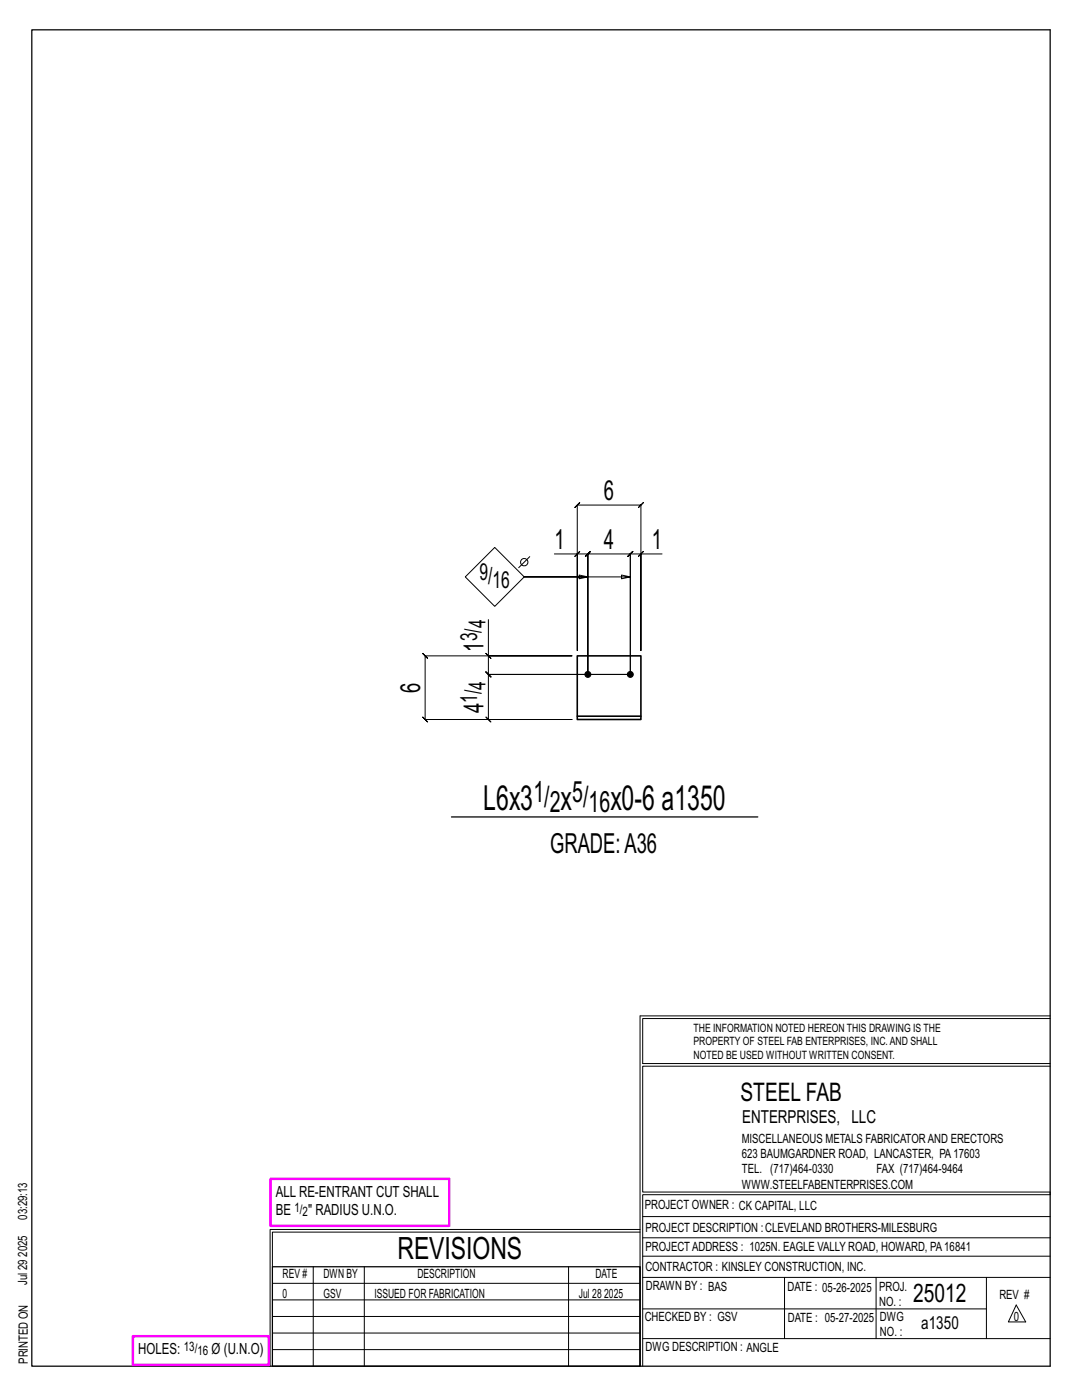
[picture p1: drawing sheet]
<svg xmlns="http://www.w3.org/2000/svg" width="216mm" height="279mm" viewBox="0 0 216 279" stroke-linecap="round" stroke-linejoin="round" font-family="sans-serif">
<defs><g id="words">
<g font-size="6.9">
<text x="96.4" y="161.6">L6x3</text>
<text x="111.9" y="161.6">x</text>
<text x="121.8" y="161.6">x0-6 a1350</text>
</g>
<text font-size="6.1" x="79.3" y="251.3">REVISIONS</text>
<g font-size="5.9">
<text x="106.4" y="160">1/</text>
<text x="114.2" y="160">5/</text>
<text x="109.7" y="162.1">2</text>
<text x="117.4" y="162.1">16</text>
</g>
<g font-size="5.5">
<text x="120.5" y="99.8">6</text>
<text x="110.6" y="109.6">1</text>
<text x="120.5" y="109.6">4</text>
<text x="130.1" y="109.6">1</text>
<text x="96.5" y="130.1" transform="rotate(-90 96.5 130.1)">1</text>
<text x="83.8" y="138.3" transform="rotate(-90 83.8 138.3)">6</text>
<text x="96.5" y="142.3" transform="rotate(-90 96.5 142.3)">4</text>
<text x="109.8" y="170.3">GRADE:A36</text>
</g>
<g font-size="5.1">
<text x="147.8" y="219.8">STEEL FAB</text>
<text x="182.2" y="259.9">25012</text>
</g>
<g font-size="4.7">
<text x="95.7" y="115.7">9/</text>
<text x="98.3" y="117.3">16</text>
<text x="96.9" y="125.4" transform="rotate(-90 96.9 125.4)">4</text>
<text x="95.2" y="128" transform="rotate(-90 95.2 128)">3/</text>
<text x="96.9" y="137.6" transform="rotate(-90 96.9 137.6)">4</text>
<text x="95.2" y="140.2" transform="rotate(-90 95.2 140.2)">1/</text>
</g>
<g font-size="3.6">
<text x="148.1" y="224.1">ENTERPRISES, LLC</text>
<text x="183.8" y="265.2">a1350</text>
</g>
<g font-size="3.1">
<text x="55" y="238.9">ALL RE-ENTRANT CUT SHALL</text>
<text x="55" y="242.5">BE</text>
<text x="61.5" y="242.5">&quot; RADIUS U.N.O.</text>
<text x="27.6" y="270.2">HOLES:</text>
<text x="42.2" y="270.2">Ø (U.N.O)</text>
</g>
<g font-size="2.6">
<text x="58.8" y="241.8">1/</text>
<text x="60.4" y="242.7">2</text>
<text x="36.7" y="269.6">13/</text>
<text x="39.4" y="270.5">16</text>
</g>
<g font-size="2.5">
<text x="148" y="231.2">623 BAUMGARDNER ROAD, LANCASTER, PA17603</text>
<text x="148" y="228.1">MISCELLANEOUS METALS FABRICATORAND ERECTORS</text>
<text x="148" y="237.2">WWW.STEELFABENTERPRISES.COM</text>
<text x="148" y="234.2">TEL. (717)464-0330</text>
<text x="174.9" y="234.2">FAX (717)464-9464</text>
<text x="5.4" y="243.4" transform="rotate(-90 5.4 243.4)">03:29:13</text>
<text x="128.7" y="241.3">PROJECT OWNER : CK CAPITAL, LLC</text>
<text x="128.8" y="246">PROJECT DESCRIPTION :CLEVELAND BROTHERS-MILESBURG</text>
<text x="5.4" y="250.8" transform="rotate(-90 5.4 250.8)">2025</text>
<text x="128.8" y="249.7">PROJECTADDRESS : 1025N. EAGLE VALLY ROAD, HOWARD, PA16841</text>
<text x="5.4" y="256.5" transform="rotate(-90 5.4 256.5)">Jul 29</text>
<text x="56.4" y="255">REV #</text>
<text x="64.5" y="255">DWN BY</text>
<text x="83.3" y="255">DESCRIPTION</text>
<text x="118.8" y="255">DATE</text>
<text x="128.8" y="253.7">CONTRACTOR : KINSLEY CONSTRUCTION, INC.</text>
<text x="128.9" y="257.5">DRAWN BY : BAS</text>
<text x="157.1" y="257.6">DATE : 05-26-2025</text>
<text x="175.4" y="257.7">PROJ.</text>
<text x="56.4" y="259">0</text>
<text x="64.5" y="259">GSV</text>
<text x="74.7" y="259">ISSUED FOR FABRICATION</text>
<text x="115.5" y="259">Jul 28</text>
<text x="120.6" y="259">2025</text>
<text x="128.6" y="263.7">CHECKED BY : GSV</text>
<text x="157.2" y="263.7">DATE : 05-27-2025</text>
<text x="175.4" y="260.7">NO. :</text>
<text x="175.6" y="263.7">DWG</text>
<text x="199.4" y="259.2">REV #</text>
<text x="202.3" y="263.7">0</text>
<text x="128.8" y="269.7">DWG DESCRIPTION : ANGLE</text>
<text x="175.6" y="266.7">NO. :</text>
<text x="5.5" y="272.2" transform="rotate(-90 5.5 272.2)">PRINTED ON</text>
</g>
<g font-size="2.3">
<text x="138.4" y="208.6">PROPERTY OF STEEL FAB ENTERPRISES, INC.AND SHALL</text>
<text x="138.4" y="205.9">THE INFORMATION NOTED HEREON THIS DRAWING IS THE</text>
<text x="138.4" y="211.3">NOTED BE USED WITHOUT WRITTEN CONSENT.</text>
</g>
</g></defs>
<g fill="none" stroke="#000" stroke-width=".2">
<path d="M98.7 109.3l5.9 5.8-5.9 5.9-5.9-5.9zM105.7 111.1l-2.2 2.2M110.6 110.6h4.6v19.2v-29l-.5 .5 1-1-.5 .5h12.7l-.5 .5 1-1-.5 .5v29v-19.2h4.2M114.7 111.1l1-1zM115.2 110.6h2.1l-.5 .5 1-1-.5 .5v24v-24l-.5 .5 1-1-.5 .5h8.5l-.5 .5 1-1-.5 .5v24M117.3 115.1l-1.7-.3v.7l1.7-.4h-12.7h21.2l-1.8 .4v-.7l1.8 .3M127.4 111.1l1-1zM127.9 110.6h-2.1l.5-.5-1 1 .5-.5v24M97 130.4l1 1zM97.5 123.7v7.2h16.6h-29.3l-.5-.5 1 1-.5-.5v12.7l-.5-.5 1 1-.5-.5h29.3h-16.6l.5 .5-1-1 .5 .5v-9l.5 .5-1-1 .5 .5h28.3M97.5 130.9v3.7l-.5-.5 1 1-.5-.5h28.3M127.7 202.7v70"/>
<path d="M127.7 202.7h81.8M209.5 203.3h-81.3v9h81.3M209.5 212.8h-81.3v25.1h81.3v.5h-81.3v34.3M54.4 259.4h73.3M54.4 256.1h73.3M62.5 252.8v19.9M72.7 252.8v19.9M113.4 252.8v19.9M127.7 245.4h-73.8v27.3M127.7 245.9h-73.3v6.9M128.2 242.8h81.3M128.2 254.9h81.3"/>
<path d="M128.2 250.7h81.3M128.2 247h81.3M156.5 254.9v12.2M174.8 254.9v12.2M196.8 254.9v12.2M54.4 269.3h73.3M54.4 266h73.3M54.4 262.7h73.3M128.2 261.2h68.6M128.2 267.1h81.3M202.8 260.4l1.9 3.4h-3.5z"/>
<circle cx="104.6" cy="112.2" r=".74"/>
</g>
<path d="M6.3 6h203.2v266.7h-203.2zM90.1 163h61.1M54.4 252.8h73.3v19.9h-73.3z" fill="none" stroke="#000" stroke-width=".25"/>
<path d="M54 235.3h35.6v9.3h-35.6zM26.5 266.7h27.1v5.7h-27.1z" fill="none" stroke="#f0f" stroke-width=".5"/>
<g fill="#000" stroke="#000" stroke-width=".2">
<circle cx="117.3" cy="134.6" r=".6"/>
<circle cx="125.8" cy="134.6" r=".6"/>
</g>
<path d="M115.2 142.9h12.7v.7h-12.7zM115.2 142.9v-12h12.7v12" fill="none" stroke="#000" stroke-width=".32"/>
<use href="#words"/>
</svg>
